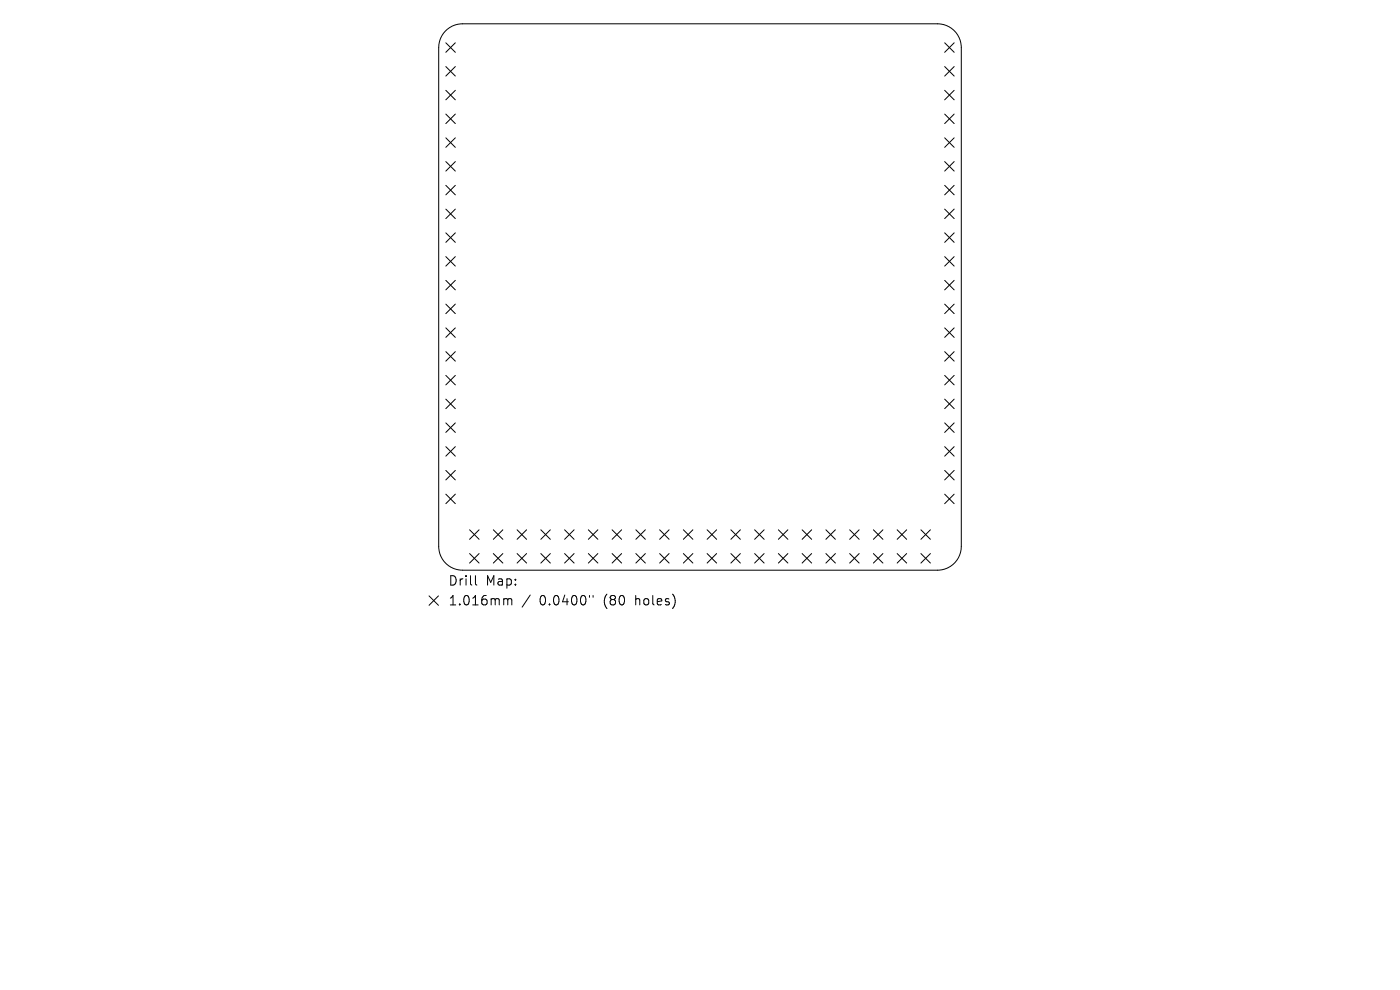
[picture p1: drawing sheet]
<svg xmlns="http://www.w3.org/2000/svg" width="297mm" height="210mm" viewBox="0 0 297 210" stroke-linecap="round" stroke-linejoin="round" font-family="sans-serif">
<defs><g id="words">
<g font-size="2.8">
<text x="95" y="124.5">Drill</text>
<text x="103" y="124.5">Map:</text>
<text x="95" y="128.7">1.016mm</text>
<text x="114.5" y="128.7">0.0400&quot;</text>
<text x="128.2" y="128.7">(80</text>
<text x="135.1" y="128.7">holes)</text>
</g>
</g></defs>
<g fill="none" stroke="#000" stroke-width=".21">
<path d="M94.4 6.6l1.6-1.1 1.2-.4 .9-.1h100.8a5 5 0 0 1 5 5.1v105.8a5 5 0 0 1-5 5.1h-100.8a5 5 0 0 1-5-5.1v-105.8l.3-1.9zM94.6 9.1l2 2M94.6 14.1l2 2M94.6 19.2l2 2M96.6 9.1l-2 2M96.6 14.1l-2 2M96.6 19.2l-2 2M200.4 9.1l2 2M200.4 14.1l2 2M200.4 19.2l2 2M202.4 9.1l-2 2M202.4 14.1l-2 2"/>
<path d="M202.4 19.2l-2 2M94.6 24.2l2 2M94.6 29.2l2 2.1M94.6 34.3l2 2M94.6 39.3l2 2M96.6 24.2l-2 2M96.6 29.2l-2 2.1M96.6 34.3l-2 2M96.6 39.3l-2 2M200.4 24.2l2 2M200.4 29.2l2 2.1M200.4 34.3l2 2"/>
<path d="M200.4 39.3l2 2M202.4 24.2l-2 2M202.4 29.2l-2 2.1M202.4 34.3l-2 2M202.4 39.3l-2 2M94.6 44.4l2 2M94.6 49.4l2 2M94.6 54.4l2 2.1M94.6 59.5l2 2M96.6 44.4l-2 2M96.6 49.4l-2 2M96.6 54.4l-2 2.1"/>
<path d="M96.6 59.5l-2 2M200.4 44.4l2 2M200.4 49.4l2 2M200.4 54.4l2 2.1M200.4 59.5l2 2M202.4 44.4l-2 2M202.4 49.4l-2 2M202.4 54.4l-2 2.1M202.4 59.5l-2 2M94.6 64.5l2 2M94.6 69.6l2 2M94.6 74.6l2 2"/>
<path d="M94.6 79.6l2 2M96.6 64.5l-2 2M96.6 69.6l-2 2M96.6 74.6l-2 2M96.6 79.6l-2 2M200.4 64.5l2 2M200.4 69.6l2 2M200.4 74.6l2 2M200.4 79.6l2 2M202.4 64.5l-2 2M202.4 69.6l-2 2M202.4 74.6l-2 2"/>
<path d="M202.4 79.6l-2 2M94.6 84.7l2 2M94.6 89.7l2 2M94.6 94.8l2 2M94.6 99.8l2 2M96.6 84.7l-2 2M96.6 89.7l-2 2M96.6 94.8l-2 2M96.6 99.8l-2 2M200.4 84.7l2 2M200.4 89.7l2 2M200.4 94.8l2 2"/>
<path d="M200.4 99.8l2 2M202.4 84.7l-2 2M202.4 89.7l-2 2M202.4 94.8l-2 2M202.4 99.8l-2 2M94.6 104.8l2 2M96.6 104.8l-2 2M99.6 112.4l2 2M99.6 117.4l2 2M101.6 112.4l-2 2M101.6 117.4l-2 2M104.7 117.4l2 2"/>
<path d="M104.7 112.4l2 2M106.7 112.4l-2 2M106.7 117.4l-2 2M109.7 117.4l2 2M109.7 112.4l2 2M111.7 112.4l-2 2M111.7 117.4l-2 2M114.7 117.4l2.1 2M114.7 112.4l2.1 2M116.8 112.4l-2.1 2M116.8 117.4l-2.1 2M119.8 117.4l2 2"/>
<path d="M119.8 112.4l2 2M121.8 112.4l-2 2M121.8 117.4l-2 2M124.8 117.4l2 2M124.8 112.4l2 2M126.8 112.4l-2 2M126.8 117.4l-2 2M129.9 117.4l2 2M129.9 112.4l2 2M131.9 112.4l-2 2M131.9 117.4l-2 2M134.9 117.4l2 2"/>
<path d="M134.9 112.4l2 2M136.9 112.4l-2 2M136.9 117.4l-2 2M139.9 117.4l2 2M139.9 112.4l2 2M141.9 112.4l-2 2M141.9 117.4l-2 2M145 112.4l2 2M145 117.4l2 2M147 112.4l-2 2M147 117.4l-2 2M150 112.4l2 2"/>
<path d="M150 117.4l2 2M152 112.4l-2 2M152 117.4l-2 2M155.1 117.4l2 2M155.1 112.4l2 2M157.1 112.4l-2 2M157.1 117.4l-2 2M160.1 117.4l2 2M160.1 112.4l2 2M162.1 112.4l-2 2M162.1 117.4l-2 2M165.1 117.4l2 2"/>
<path d="M165.1 112.4l2 2M167.1 112.4l-2 2M167.1 117.4l-2 2M170.2 117.4l2 2M170.2 112.4l2 2M172.2 112.4l-2 2M172.2 117.4l-2 2M175.2 117.4l2 2M175.2 112.4l2 2M177.2 112.4l-2 2M177.2 117.4l-2 2M180.2 117.4l2.1 2"/>
<path d="M180.2 112.4l2.1 2M182.3 112.4l-2.1 2M182.3 117.4l-2.1 2M185.3 117.4l2 2M185.3 112.4l2 2M187.3 112.4l-2 2M187.3 117.4l-2 2M190.3 117.4l2 2M190.3 112.4l2 2M192.3 112.4l-2 2M192.3 117.4l-2 2M195.4 117.4l2 2"/>
<path d="M195.4 112.4l2 2M197.4 112.4l-2 2M197.4 117.4l-2 2M200.4 104.8l2 2M202.4 104.8l-2 2M91 126.4l2 2M93 126.4l-2 2M100.9 122.1v1.7l.3 .3M107.2 127l.4 .1 .1 .2M107.7 127.3l.3-.3 .5 .1 .1 1.2M107.7 127.3v1M112.5 126.2l-1.7 2.6"/>
<path d="M125.1 126.3v.4M125.8 126.3v.4"/>
</g>
<use href="#words"/>
</svg>
